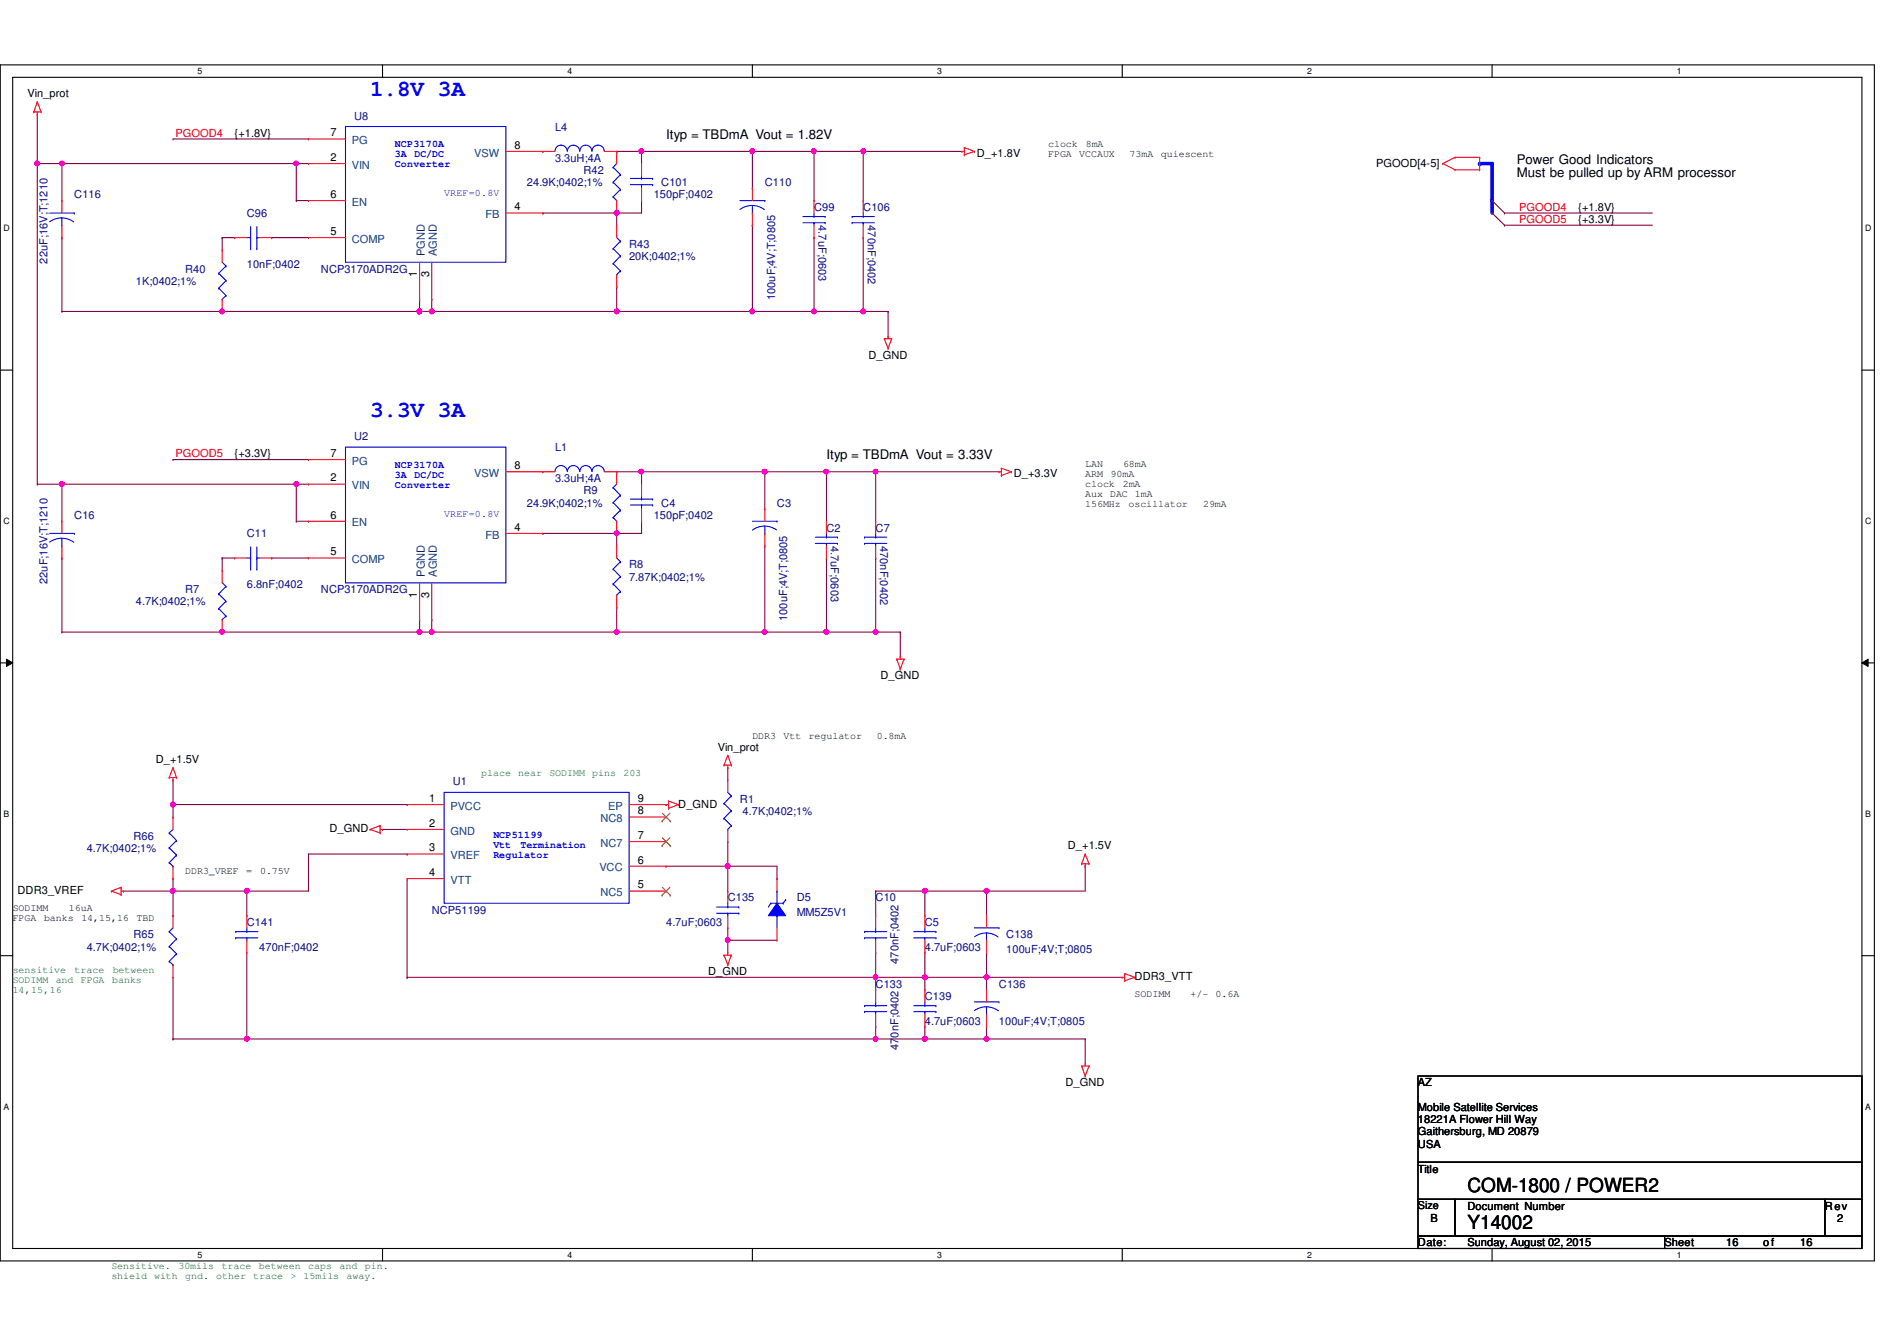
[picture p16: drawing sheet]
<svg xmlns="http://www.w3.org/2000/svg" width="297mm" height="210mm" viewBox="0 0 297 210" stroke-linecap="round" stroke-linejoin="round" font-family="sans-serif">
<defs><g id="words">
<g font-size="3.6" fill="#00f">
<text x="58" y="15">1.8V 3A</text>
<text x="58" y="65.2">3.3V 3A</text>
</g>
<g font-size="3">
<text x="229.8" y="186.6">COM-1800 / POWER2</text>
<text x="229.8" y="192.4">Y14002</text>
</g>
<g font-size="2.1">
<text x="104.3" y="21.7">Ityp = TBDmA Vout = 1.82V</text>
<text x="237.5" y="25.6">Power Good Indicators</text>
<text x="237.5" y="27.8">Must be pulled up by ARM processor</text>
<text x="129.4" y="71.9">Ityp = TBDmA Vout = 3.33V</text>
</g>
<g font-size="1.7">
<text x="4.3" y="15.2">Vin_prot</text>
<text x="36.7" y="21.4">{+1.8V}</text>
<text x="51.8" y="21.3">7</text>
<text x="80.6" y="23.3">8</text>
<text x="51.8" y="25.2">2</text>
<text x="152.9" y="24.5">D_+1.8V</text>
<text x="215.5" y="26.1">PGOOD[4-5]</text>
<text x="51.8" y="31">6</text>
<text x="80.6" y="32.9">4</text>
<text x="247.1" y="33">{+1.8V}</text>
<text x="247.1" y="35">{+3.3V}</text>
<text x="51.8" y="36.8">5</text>
<text x="65.3" y="43.4" transform="rotate(-90 65.3 43.4)">1</text>
<text x="67.2" y="43.4" transform="rotate(-90 67.2 43.4)">3</text>
<text x="136" y="56.2">D_GND</text>
<text x="36.7" y="71.6">{+3.3V}</text>
<text x="51.8" y="71.5">7</text>
<text x="51.8" y="75.4">2</text>
<text x="80.6" y="73.4">8</text>
<text x="158.7" y="74.7">D_+3.3V</text>
<text x="51.8" y="81.2">6</text>
<text x="80.6" y="83.1">4</text>
<text x="51.8" y="87">5</text>
<text x="65.3" y="93.6" transform="rotate(-90 65.3 93.6)">1</text>
<text x="67.2" y="93.6" transform="rotate(-90 67.2 93.6)">3</text>
<text x="137.9" y="106.4">D_GND</text>
<text x="24.4" y="119.5">D_+1.5V</text>
<text x="112.4" y="117.6">Vin_prot</text>
<text x="67.2" y="125.6">1</text>
<text x="99.9" y="125.6">9</text>
<text x="51.6" y="130.3">D_GND</text>
<text x="67.2" y="129.5">2</text>
<text x="99.9" y="131.4">7</text>
<text x="99.9" y="127.5">8</text>
<text x="106.2" y="126.4">D_GND</text>
<text x="67.2" y="133.3">3</text>
<text x="67.2" y="137.2">4</text>
<text x="99.9" y="135.2">6</text>
<text x="167.2" y="133">D_+1.5V</text>
<text x="2.7" y="140">DDR3_VREF</text>
<text x="99.9" y="139.1">5</text>
<text x="110.9" y="152.7">D_GND</text>
<text x="177.7" y="153.5">DDR3_VTT</text>
<text x="166.8" y="170.1">D_GND</text>
<text x="222" y="170.1">AZ</text>
<text x="222" y="173.9">Mobile Satellite Services</text>
<text x="222" y="175.9">18221A Flower Hill Way</text>
<text x="222" y="177.8">Gaithersburg, MD 20879</text>
<text x="222" y="179.7">USA</text>
<text x="222" y="183.6">Title</text>
<text x="222" y="189.3">Size</text>
<text x="224" y="191.3">B</text>
<text x="229.8" y="189.4">Document Number</text>
<text x="285.7" y="189.4">Rev</text>
<text x="287.7" y="191.3">2</text>
<text x="222" y="195.2">Date:</text>
<text x="229.8" y="195.2">Sunday, August 02, 2015</text>
<text x="260.6" y="195.2">Sheet</text>
<text x="270.3" y="195.2">16</text>
<text x="276.1" y="195.2">of</text>
<text x="281.9" y="195.2">16</text>
</g>
<g font-size="1.7" fill="#f00">
<text x="27.5" y="21.4">PGOOD4</text>
<text x="237.9" y="33">PGOOD4</text>
<text x="237.9" y="34.9">PGOOD5</text>
<text x="27.5" y="71.6">PGOOD5</text>
</g>
<g font-size="1.7" fill="#004080">
<text x="55.1" y="22.6">PG</text>
<text x="55.1" y="26.4">VIN</text>
<text x="74.2" y="24.5">VSW</text>
<text x="55.1" y="32.2">EN</text>
<text x="76" y="34.2">FB</text>
<text x="55.1" y="38">COMP</text>
<text x="66.5" y="40.1" transform="rotate(-90 66.5 40.1)">PGND</text>
<text x="68.4" y="40.1" transform="rotate(-90 68.4 40.1)">AGND</text>
<text x="55.1" y="76.6">VIN</text>
<text x="55.1" y="72.8">PG</text>
<text x="74.2" y="74.7">VSW</text>
<text x="55.1" y="82.4">EN</text>
<text x="55.1" y="88.2">COMP</text>
<text x="76" y="84.3">FB</text>
<text x="66.5" y="90.3" transform="rotate(-90 66.5 90.3)">PGND</text>
<text x="68.4" y="90.3" transform="rotate(-90 68.4 90.3)">AGND</text>
<text x="70.5" y="130.7">GND</text>
<text x="70.5" y="126.8">PVCC</text>
<text x="94" y="128.7">NC8</text>
<text x="95.2" y="126.8">EP</text>
<text x="70.5" y="134.5">VREF</text>
<text x="93.8" y="136.4">VCC</text>
<text x="94" y="132.6">NC7</text>
<text x="70.5" y="138.4">VTT</text>
<text x="94" y="140.3">NC5</text>
</g>
<g font-size="1.7" fill="#000080">
<text x="55.5" y="18.8">U8</text>
<text x="86.9" y="20.5">L4</text>
<text x="82.5" y="29.2">24.9K;0402;1%</text>
<text x="86.9" y="25.3">3.3uH;4A</text>
<text x="91.4" y="27.2">R42</text>
<text x="103.5" y="29.2">C101</text>
<text x="119.8" y="29.2">C110</text>
<text x="11.6" y="31.1">C116</text>
<text x="38.6" y="34">C96</text>
<text x="102.4" y="31.1">150pF;0402</text>
<text x="127.5" y="33">C99</text>
<text x="128.2" y="35.3" transform="rotate(90 128.2 35.3)">4.7uF;0603</text>
<text x="135.2" y="33">C106</text>
<text x="135.9" y="35.3" transform="rotate(90 135.9 35.3)">470nF;0402</text>
<text x="7.4" y="41.3" transform="rotate(-90 7.4 41.3)">22uF;16V;T;1210</text>
<text x="38.6" y="41.9">10nF;0402</text>
<text x="98.5" y="38.8">R43</text>
<text x="98.5" y="40.7">20K;0402;1%</text>
<text x="21.3" y="44.6">1K;0402;1%</text>
<text x="29" y="42.7">R40</text>
<text x="50.2" y="42.7">NCP3170ADR2G</text>
<text x="121.4" y="47" transform="rotate(-90 121.4 47)">100uF;4V;T;0805</text>
<text x="55.5" y="68.9">U2</text>
<text x="86.9" y="70.7">L1</text>
<text x="86.9" y="75.5">3.3uH;4A</text>
<text x="91.4" y="77.4">R9</text>
<text x="11.6" y="81.3">C16</text>
<text x="82.5" y="79.3">24.9K;0402;1%</text>
<text x="102.4" y="81.3">150pF;0402</text>
<text x="103.5" y="79.3">C4</text>
<text x="121.7" y="79.3">C3</text>
<text x="129.4" y="83.2">C2</text>
<text x="137.1" y="83.2">C7</text>
<text x="38.6" y="84.2">C11</text>
<text x="98.5" y="89">R8</text>
<text x="130.1" y="85.5" transform="rotate(90 130.1 85.5)">4.7uF;0603</text>
<text x="137.8" y="85.5" transform="rotate(90 137.8 85.5)">470nF;0402</text>
<text x="7.4" y="91.4" transform="rotate(-90 7.4 91.4)">22uF;16V;T;1210</text>
<text x="21.3" y="94.8">4.7K;0402;1%</text>
<text x="29" y="92.9">R7</text>
<text x="38.6" y="92.1">6.8nF;0402</text>
<text x="50.2" y="92.9">NCP3170ADR2G</text>
<text x="98.5" y="90.9">7.87K;0402;1%</text>
<text x="123.3" y="97.2" transform="rotate(-90 123.3 97.2)">100uF;4V;T;0805</text>
<text x="70.9" y="123">U1</text>
<text x="115.9" y="125.7">R1</text>
<text x="20.9" y="131.5">R66</text>
<text x="116.3" y="127.6">4.7K;0402;1%</text>
<text x="13.6" y="133.4">4.7K;0402;1%</text>
<text x="67.6" y="143">NCP51199</text>
<text x="114" y="141.1">C135</text>
<text x="124.8" y="141.1">D5</text>
<text x="124.8" y="143.4">MM5Z5V1</text>
<text x="137.1" y="141.1">C10</text>
<text x="13.6" y="148.8">4.7K;0402;1%</text>
<text x="20.9" y="146.9">R65</text>
<text x="38.6" y="145">C141</text>
<text x="40.6" y="148.8">470nF;0402</text>
<text x="104.3" y="145">4.7uF;0603</text>
<text x="144.8" y="145">C5</text>
<text x="144.8" y="148.8">4.7uF;0603</text>
<text x="157.6" y="146.9">C138</text>
<text x="157.6" y="149.2">100uF;4V;T;0805</text>
<text x="137.1" y="154.6">C133</text>
<text x="140.7" y="150.9" transform="rotate(-90 140.7 150.9)">470nF;0402</text>
<text x="156.4" y="154.6">C136</text>
<text x="144.8" y="156.5">C139</text>
<text x="144.8" y="160.4">4.7uF;0603</text>
<text x="156.4" y="160.4">100uF;4V;T;0805</text>
<text x="140.7" y="164.4" transform="rotate(-90 140.7 164.4)">470nF;0402</text>
</g>
<g font-size="1.6" fill="#00f">
<text x="61.8" y="23">NCP3170A</text>
<text x="61.8" y="24.6">3A</text>
<text x="61.8" y="26.2">Converter</text>
<text x="64.9" y="24.6">DC/DC</text>
<text x="69.6" y="30.7">VREF=0.8V</text>
<text x="61.8" y="73.2">NCP3170A</text>
<text x="61.8" y="74.8">3A</text>
<text x="61.8" y="76.4">Converter</text>
<text x="64.9" y="74.8">DC/DC</text>
<text x="69.6" y="80.9">VREF=0.8V</text>
<text x="77.3" y="131.1">NCP51199</text>
<text x="77.3" y="132.7">Vtt</text>
<text x="77.3" y="134.3">Regulator</text>
<text x="81.5" y="132.7">Termination</text>
</g>
<g font-size="1.6">
<text x="164.1" y="23">clock</text>
<text x="170" y="23">8mA</text>
<text x="164.1" y="24.6">FPGA</text>
<text x="169" y="24.6">VCCAUX</text>
<text x="176.9" y="24.6">73mA</text>
<text x="181.8" y="24.6">quiescent</text>
<text x="169.9" y="73.2">LAN</text>
<text x="169.9" y="74.8">ARM</text>
<text x="169.9" y="76.3">clock</text>
<text x="169.9" y="77.9">Aux DAC 1mA</text>
<text x="173.9" y="74.8">90mA</text>
<text x="175.8" y="76.3">2mA</text>
<text x="175.8" y="73.2">68mA</text>
<text x="169.9" y="79.5">156MHz</text>
<text x="176.7" y="79.5">oscillator</text>
<text x="188.4" y="79.5">29mA</text>
<text x="117.8" y="115.7">DDR3</text>
<text x="122.7" y="115.7">Vtt</text>
<text x="126.6" y="115.7">regulator</text>
<text x="137.3" y="115.7">0.8mA</text>
<text x="29" y="136.9">DDR3_VREF</text>
<text x="38.6" y="136.9">=</text>
<text x="40.7" y="136.9">0.75V</text>
<text x="2" y="142.7">SODIMM</text>
<text x="10.8" y="142.7">16uA</text>
<text x="2" y="144.2">FPGA</text>
<text x="6.9" y="144.2">banks</text>
<text x="12.7" y="144.2">14,15,16</text>
<text x="21.4" y="144.2">TBD</text>
<text x="177.7" y="156.2">SODIMM</text>
<text x="186.4" y="156.2">+/- 0.6A</text>
</g>
<g font-size="1.6" fill="#008000">
<text x="75.4" y="121.5">place</text>
<text x="81.1" y="121.5">near</text>
<text x="86" y="121.5">SODIMM</text>
<text x="92.7" y="121.5">pins</text>
<text x="97.6" y="121.5">203</text>
<text x="2" y="152.3">sensitive</text>
<text x="2" y="153.9">SODIMM</text>
<text x="2" y="155.4">14,15,16</text>
<text x="8.7" y="153.9">and</text>
<text x="11.7" y="152.3">trace</text>
<text x="12.7" y="153.9">FPGA</text>
<text x="17.6" y="153.9">banks</text>
<text x="17.6" y="152.3">between</text>
<text x="17.4" y="198.7">Sensitive.</text>
<text x="17.4" y="200.2">shield with</text>
<text x="27.9" y="198.7">30mils</text>
<text x="29" y="200.2">gnd.</text>
<text x="33.9" y="200.2">other</text>
<text x="34.7" y="198.7">trace</text>
<text x="39.7" y="200.2">trace</text>
<text x="40.6" y="198.7">between</text>
<text x="45.5" y="200.2">&gt;</text>
<text x="47.5" y="200.2">15mils</text>
<text x="48.3" y="198.7">caps</text>
<text x="53.2" y="198.7">and</text>
<text x="54.3" y="200.2">away.</text>
<text x="57.1" y="198.7">pin.</text>
</g>
<g font-size="1.4">
<text x="30.9" y="11.6">5</text>
<text x="88.9" y="11.6">4</text>
<text x="146.8" y="11.6">3</text>
<text x="204.7" y="11.6">2</text>
<text x="262.6" y="11.6">1</text>
<text x=".5" y="36.2">D</text>
<text x="292.1" y="36.2">D</text>
<text x=".5" y="82.1">C</text>
<text x="292.1" y="82.1">C</text>
<text x=".5" y="127.9">B</text>
<text x="292.1" y="127.9">B</text>
<text x=".5" y="173.8">A</text>
<text x="292.1" y="173.8">A</text>
<text x="30.9" y="196.9">5</text>
<text x="88.9" y="196.9">4</text>
<text x="146.8" y="196.9">3</text>
<text x="204.7" y="196.9">2</text>
<text x="262.6" y="196.9">1</text>
</g>
</g></defs>
<path d="M0 10.2h293.5v187.2h-293.5zM2 12.1h289.5v183.4h-289.5z" fill="none" stroke="#000" stroke-width=".17"/>
<g fill="#fff">
<path d="M30.9 10.4h.8v1.5h-.8z"/>
<path d="M30.9 195.7h.8v1.5h-.8z"/>
</g>
<path d="M59.9 10.2v1.9M59.9 195.5v1.9" fill="none" stroke="#000" stroke-width=".17"/>
<g fill="#fff">
<path d="M88.9 10.4h.7v1.5h-.7z"/>
<path d="M88.9 195.7h.7v1.5h-.7z"/>
</g>
<path d="M117.8 10.2v1.9M117.8 195.5v1.9" fill="none" stroke="#000" stroke-width=".17"/>
<g fill="#fff">
<path d="M146.8 10.4h.7v1.5h-.7z"/>
<path d="M146.8 195.7h.7v1.5h-.7z"/>
</g>
<path d="M175.7 10.2v1.9M175.7 195.5v1.9" fill="none" stroke="#000" stroke-width=".17"/>
<g fill="#fff">
<path d="M204.7 10.4h.7v1.5h-.7z"/>
<path d="M204.7 195.7h.7v1.5h-.7z"/>
</g>
<path d="M233.6 10.2v1.9M233.6 195.5v1.9" fill="none" stroke="#000" stroke-width=".17"/>
<g fill="#fff">
<path d="M262.6 10.4h.8v1.5h-.8z"/>
<path d="M262.6 195.7h.8v1.5h-.8z"/>
<path d="M.5 35h1v1.5h-1z"/>
<path d="M292.1 35h.9v1.5h-.9z"/>
<path d="M.5 80.9h1v1.5h-1z"/>
<path d="M292.1 80.9h.9v1.5h-.9z"/>
</g>
<path d="M0 58h2M291.5 58h2" fill="none" stroke="#000" stroke-width=".17"/>
<g fill="#fff">
<path d="M.5 126.7h.9v1.5h-.9z"/>
<path d="M292.1 126.7h.8v1.5h-.8z"/>
</g>
<path d="M0 103.8h2M291.5 103.8h2" fill="none" stroke="#000" stroke-width=".17"/>
<path d="M1 103.2l1 .6-1 .6zM291.5 103.8l1-.6v1.2z" fill="#000"/>
<path d="M1 103.2l1 .6-1 .6zM291.5 103.8l1-.6v1.2z" fill="none" stroke="#000" stroke-width=".16"/>
<g fill="#fff">
<path d="M.5 172.6h.9v1.5h-.9z"/>
<path d="M292.1 172.6h.8v1.5h-.8z"/>
</g>
<path d="M0 149.6h2M291.5 149.6h2" fill="none" stroke="#000" stroke-width=".17"/>
<path d="M135.2 23.7h.1M135.2 23.7h15.4" fill="none" stroke="#800040" stroke-width=".17"/>
<circle cx="135.2" cy="23.7" r=".38" fill="#f0f"/>
<circle cx="135.2" cy="23.7" r=".38" fill="none" stroke="#f0f" stroke-width=".17"/>
<path d="M117.8 23.7h.1M117.8 35.3h.1M117.8 23.7v5.8M117.8 35.3v13.5M127.5 23.7h.1M127.5 23.7v7.7M135.2 37.2h.1M135.2 23.7h.1M135.2 23.7v7.7M135.2 37.2v11.6" fill="none" stroke="#800040" stroke-width=".17"/>
<circle cx="117.8" cy="48.8" r=".38" fill="#f0f"/>
<circle cx="117.8" cy="48.8" r=".38" fill="none" stroke="#f0f" stroke-width=".17"/>
<path d="M127.5 37.2h.1M127.5 37.2v11.6h-9.7M117.8 48.8h.1" fill="none" stroke="#800040" stroke-width=".17"/>
<circle cx="127.4" cy="48.8" r=".38" fill="#f0f"/>
<circle cx="127.4" cy="48.8" r=".38" fill="none" stroke="#f0f" stroke-width=".17"/>
<path d="M127.5 48.8h7.7M135.2 48.8h.1" fill="none" stroke="#800040" stroke-width=".17"/>
<circle cx="135.2" cy="48.8" r=".38" fill="#f0f"/>
<circle cx="135.2" cy="48.8" r=".38" fill="none" stroke="#f0f" stroke-width=".17"/>
<path d="M117.8 23.7h.1M117.8 23.7h17.4M127.5 23.7h.1" fill="none" stroke="#800040" stroke-width=".17"/>
<circle cx="127.4" cy="23.7" r=".38" fill="#f0f"/>
<circle cx="127.4" cy="23.7" r=".38" fill="none" stroke="#f0f" stroke-width=".17"/>
<path d="M65.7 46.9h.1M65.7 46.9v1.9M67.6 48.8h.1M67.6 48.8h29" fill="none" stroke="#800040" stroke-width=".17"/>
<circle cx="67.6" cy="48.8" r=".38" fill="#f0f"/>
<circle cx="67.6" cy="48.8" r=".38" fill="none" stroke="#f0f" stroke-width=".17"/>
<path d="M67.6 46.9h.1M67.6 46.9v1.9M96.6 48.8h.1M96.6 48.8h21.2" fill="none" stroke="#800040" stroke-width=".17"/>
<circle cx="96.6" cy="48.8" r=".38" fill="#f0f"/>
<circle cx="96.6" cy="48.8" r=".38" fill="none" stroke="#f0f" stroke-width=".17"/>
<path d="M9.7 25.6h.1M9.7 25.6v5.8M27.1 21.8h.1M27.1 21.8h21.2M42.5 37.2h.1M42.5 37.2h5.8M96.6 44.9h.1M96.6 44.9v3.9" fill="none" stroke="#800040" stroke-width=".17"/>
<circle cx="9.7" cy="25.6" r=".37" fill="#f0f"/>
<circle cx="9.7" cy="25.6" r=".37" fill="none" stroke="#f0f" stroke-width=".17"/>
<path d="M5.8 25.6h.1M5.8 25.6h3.9M85 33.4h.1M85 33.4h11.6" fill="none" stroke="#800040" stroke-width=".17"/>
<circle cx="96.6" cy="33.3" r=".38" fill="#f0f"/>
<circle cx="96.6" cy="33.3" r=".38" fill="none" stroke="#f0f" stroke-width=".17"/>
<path d="M46.4 25.6h.1M46.4 25.6h1.9" fill="none" stroke="#800040" stroke-width=".17"/>
<circle cx="46.4" cy="25.6" r=".37" fill="#f0f"/>
<circle cx="46.4" cy="25.6" r=".37" fill="none" stroke="#f0f" stroke-width=".17"/>
<path d="M34.8 37.2h.1M34.8 37.2v1.9M96.6 33.4h.1M96.6 33.4v1.9M65.7 48.8h.1M65.7 48.8h1.9" fill="none" stroke="#800040" stroke-width=".17"/>
<circle cx="65.7" cy="48.8" r=".38" fill="#f0f"/>
<circle cx="65.7" cy="48.8" r=".38" fill="none" stroke="#f0f" stroke-width=".17"/>
<g fill="none" stroke="#800040" stroke-width=".17">
<path d="M9.7 25.6h.1M9.7 25.6h36.7M34.8 37.2h.1M34.8 37.2h1.9M46.4 31.4h.1M46.4 25.6h.1M46.4 31.4h1.9M46.4 25.6v5.8M96.6 23.7h.1M96.6 33.4h.1M96.6 23.7h3.9M100.5 23.7h.1"/>
<path d="M100.5 31.4h.1M100.5 23.7v1.9M100.5 31.4v2h-3.9M34.8 48.8h.1M34.8 48.8h30.9"/>
</g>
<circle cx="65.7" cy="48.8" r=".38" fill="#f0f"/>
<circle cx="65.7" cy="48.8" r=".38" fill="none" stroke="#f0f" stroke-width=".17"/>
<path d="M9.7 48.8h.1M9.7 48.8h25.1" fill="none" stroke="#800040" stroke-width=".17"/>
<circle cx="34.8" cy="48.8" r=".38" fill="#f0f"/>
<circle cx="34.8" cy="48.8" r=".38" fill="none" stroke="#f0f" stroke-width=".17"/>
<path d="M9.7 37.2h.1M9.7 37.2v11.6M100.5 23.7h17.3M117.8 23.7h.1" fill="none" stroke="#800040" stroke-width=".17"/>
<circle cx="100.4" cy="23.7" r=".38" fill="#f0f"/>
<circle cx="100.4" cy="23.7" r=".38" fill="none" stroke="#f0f" stroke-width=".17"/>
<circle cx="117.8" cy="23.7" r=".38" fill="#f0f"/>
<circle cx="117.8" cy="23.7" r=".38" fill="none" stroke="#f0f" stroke-width=".17"/>
<path d="M5.8 17.9h.1M5.8 17.9v7.7M135.2 48.8h.1M135.2 48.8h3.9M139.1 48.8h.1M139.1 48.8v3.9M65.7 97h.1M65.7 97v2M67.6 99h.1M67.6 99h29" fill="none" stroke="#800040" stroke-width=".17"/>
<circle cx="67.6" cy="98.9" r=".37" fill="#f0f"/>
<circle cx="67.6" cy="98.9" r=".37" fill="none" stroke="#f0f" stroke-width=".17"/>
<path d="M67.6 97h.1M67.6 97v2M96.6 99h.1M96.6 99h23.2" fill="none" stroke="#800040" stroke-width=".17"/>
<circle cx="96.6" cy="98.9" r=".37" fill="#f0f"/>
<circle cx="96.6" cy="98.9" r=".37" fill="none" stroke="#f0f" stroke-width=".17"/>
<path d="M9.7 75.8h.1M9.7 75.8v5.8M27.1 72h.1M27.1 72h21.2M42.5 87.4h.1M42.5 87.4h5.8M85 83.5h.1M85 83.5h11.6M96.6 95.1h.1M96.6 95.1v3.9" fill="none" stroke="#800040" stroke-width=".17"/>
<circle cx="96.6" cy="83.5" r=".37" fill="#f0f"/>
<circle cx="96.6" cy="83.5" r=".37" fill="none" stroke="#f0f" stroke-width=".17"/>
<path d="M46.4 75.8h.1M46.4 75.8h1.9" fill="none" stroke="#800040" stroke-width=".17"/>
<circle cx="46.4" cy="75.8" r=".37" fill="#f0f"/>
<circle cx="46.4" cy="75.8" r=".37" fill="none" stroke="#f0f" stroke-width=".17"/>
<path d="M34.8 87.4h.1M34.8 87.4v1.9M65.7 99h.1M65.7 99h1.9M96.6 83.5h.1M96.6 83.5v2" fill="none" stroke="#800040" stroke-width=".17"/>
<circle cx="65.7" cy="98.9" r=".37" fill="#f0f"/>
<circle cx="65.7" cy="98.9" r=".37" fill="none" stroke="#f0f" stroke-width=".17"/>
<path d="M9.7 75.8h.1M9.7 75.8h36.7M46.4 75.8h.1M46.4 75.8v5.8M34.8 87.4h.1M34.8 87.4h1.9M46.4 81.6h.1M46.4 81.6h1.9" fill="none" stroke="#800040" stroke-width=".17"/>
<circle cx="9.7" cy="75.8" r=".37" fill="#f0f"/>
<circle cx="9.7" cy="75.8" r=".37" fill="none" stroke="#f0f" stroke-width=".17"/>
<path d="M96.6 73.9h.1M96.6 73.9h3.9M100.5 73.9h.1M100.5 73.9v1.9M34.8 99h.1M34.8 99h30.9M96.6 83.5h.1M100.5 81.6h.1M100.5 81.6v1.9h-3.9" fill="none" stroke="#800040" stroke-width=".17"/>
<circle cx="65.7" cy="98.9" r=".37" fill="#f0f"/>
<circle cx="65.7" cy="98.9" r=".37" fill="none" stroke="#f0f" stroke-width=".17"/>
<path d="M9.7 99h.1M9.7 99h25.1" fill="none" stroke="#800040" stroke-width=".17"/>
<circle cx="34.8" cy="98.9" r=".37" fill="#f0f"/>
<circle cx="34.8" cy="98.9" r=".37" fill="none" stroke="#f0f" stroke-width=".17"/>
<path d="M100.5 73.9h19.3M119.8 73.9h.1M9.7 87.4h.1M9.7 87.4v11.6" fill="none" stroke="#800040" stroke-width=".17"/>
<circle cx="100.4" cy="73.8" r=".37" fill="#f0f"/>
<circle cx="100.4" cy="73.8" r=".37" fill="none" stroke="#f0f" stroke-width=".17"/>
<path d="M5.8 25.6v50.2M5.8 75.8h.1" fill="none" stroke="#800040" stroke-width=".17"/>
<circle cx="5.8" cy="25.6" r=".37" fill="#f0f"/>
<circle cx="5.8" cy="25.6" r=".37" fill="none" stroke="#f0f" stroke-width=".17"/>
<path d="M5.8 75.8h3.9M9.7 75.8h.1M129.4 73.9h.1M129.4 73.9v7.7M137.1 73.9h.1M137.1 73.9v7.7M137.1 87.4h.1M137.1 87.4v11.6" fill="none" stroke="#800040" stroke-width=".17"/>
<circle cx="129.4" cy="73.8" r=".37" fill="#f0f"/>
<circle cx="129.4" cy="73.8" r=".37" fill="none" stroke="#f0f" stroke-width=".17"/>
<path d="M119.8 73.9h.1M119.8 73.9v5.8" fill="none" stroke="#800040" stroke-width=".17"/>
<circle cx="119.7" cy="73.8" r=".37" fill="#f0f"/>
<circle cx="119.7" cy="73.8" r=".37" fill="none" stroke="#f0f" stroke-width=".17"/>
<path d="M119.8 85.5h.1M119.8 99h.1M119.8 85.5v13.5M119.8 99h9.6" fill="none" stroke="#800040" stroke-width=".17"/>
<circle cx="129.4" cy="98.9" r=".37" fill="#f0f"/>
<circle cx="129.4" cy="98.9" r=".37" fill="none" stroke="#f0f" stroke-width=".17"/>
<circle cx="119.7" cy="98.9" r=".37" fill="#f0f"/>
<circle cx="119.7" cy="98.9" r=".37" fill="none" stroke="#f0f" stroke-width=".17"/>
<path d="M119.8 73.9h.1M119.8 73.9h36.6M129.4 73.9h.1M137.1 73.9h.1M129.4 87.4h.1M129.4 99h.1M129.4 87.4v11.6M129.4 99h7.7" fill="none" stroke="#800040" stroke-width=".17"/>
<circle cx="137.1" cy="73.8" r=".37" fill="#f0f"/>
<circle cx="137.1" cy="73.8" r=".37" fill="none" stroke="#f0f" stroke-width=".17"/>
<path d="M137.1 99h.1M137.1 99h3.9M141 99h.1M141 99v3.8" fill="none" stroke="#800040" stroke-width=".17"/>
<circle cx="137.1" cy="98.9" r=".37" fill="#f0f"/>
<circle cx="137.1" cy="98.9" r=".37" fill="none" stroke="#f0f" stroke-width=".17"/>
<path d="M233.6 25.6v5.8" fill="none" stroke="#00f" stroke-width=".55"/>
<circle cx="233.6" cy="25.6" r=".28" fill="#00f"/>
<path d="M233.6 31.4v2" fill="none" stroke="#00f" stroke-width=".55"/>
<circle cx="233.6" cy="31.4" r=".28" fill="#00f"/>
<path d="M231.7 25.6h1.9" fill="none" stroke="#00f" stroke-width=".55"/>
<circle cx="231.7" cy="25.6" r=".28" fill="#00f"/>
<path d="M235.6 33.4h.1M235.6 35.3h.1M235.6 33.4h23.1M235.6 35.3h23.1M27.1 126h.1M27.1 139.5h.1M27.1 126v1.9M27.1 139.5h11.5" fill="none" stroke="#800040" stroke-width=".17"/>
<circle cx="38.6" cy="139.5" r=".38" fill="#f0f"/>
<circle cx="38.6" cy="139.5" r=".38" fill="none" stroke="#f0f" stroke-width=".17"/>
<circle cx="27.1" cy="139.5" r=".38" fill="#f0f"/>
<circle cx="27.1" cy="139.5" r=".38" fill="none" stroke="#f0f" stroke-width=".17"/>
<path d="M38.6 139.5h.1M48.3 133.7h.1M48.3 133.7v5.8h-9.7M48.3 133.7h15.5M59.9 129.9h.1M59.9 129.9h3.9M63.8 133.7h.1M63.8 137.6v15.4M38.6 149.2v13.5M63.8 153h.1M38.6 162.7h.1" fill="none" stroke="#800040" stroke-width=".17"/>
<circle cx="38.7" cy="162.7" r=".37" fill="#f0f"/>
<circle cx="38.7" cy="162.7" r=".37" fill="none" stroke="#f0f" stroke-width=".17"/>
<path d="M27.1 137.6h.1M27.1 137.6v5.8M27.1 126h36.7M38.6 139.5v3.9M63.8 126h.1M27.1 143.4h.1M38.6 143.4h.1M27.1 162.7h.1M27.1 162.7h11.5" fill="none" stroke="#800040" stroke-width=".17"/>
<circle cx="27.1" cy="126" r=".38" fill="#f0f"/>
<circle cx="27.1" cy="126" r=".38" fill="none" stroke="#f0f" stroke-width=".17"/>
<path d="M27.1 122.1h.1M27.1 122.1v3.9M27.1 153v9.7M27.1 162.7h.1M137.1 162.7h.1M137.1 162.7h7.7" fill="none" stroke="#800040" stroke-width=".17"/>
<circle cx="144.8" cy="162.7" r=".37" fill="#f0f"/>
<circle cx="144.8" cy="162.7" r=".37" fill="none" stroke="#f0f" stroke-width=".17"/>
<circle cx="137.1" cy="162.7" r=".37" fill="#f0f"/>
<circle cx="137.1" cy="162.7" r=".37" fill="none" stroke="#f0f" stroke-width=".17"/>
<path d="M104.3 135.6h.1M104.3 135.6h9.7M63.8 153h.1M63.8 153h73.3M154.5 153h.1M154.5 153v1.9M154.5 160.7h.1M154.5 160.7v2" fill="none" stroke="#800040" stroke-width=".17"/>
<circle cx="113.9" cy="135.6" r=".38" fill="#f0f"/>
<circle cx="113.9" cy="135.6" r=".38" fill="none" stroke="#f0f" stroke-width=".17"/>
<path d="M19.3 139.5h.1M19.3 139.5h7.8M154.5 153h.1M154.5 153h21.2" fill="none" stroke="#800040" stroke-width=".17"/>
<circle cx="154.5" cy="153" r=".37" fill="#f0f"/>
<circle cx="154.5" cy="153" r=".37" fill="none" stroke="#f0f" stroke-width=".17"/>
<path d="M154.5 162.7h.1M154.5 162.7h15.4M169.9 162.7h.1M169.9 162.7v3.8" fill="none" stroke="#800040" stroke-width=".17"/>
<circle cx="154.5" cy="162.7" r=".37" fill="#f0f"/>
<circle cx="154.5" cy="162.7" r=".37" fill="none" stroke="#f0f" stroke-width=".17"/>
<path d="M154.5 139.5h.1M169.9 135.6h.1M169.9 135.6v3.9h-15.4" fill="none" stroke="#800040" stroke-width=".17"/>
<circle cx="154.5" cy="139.5" r=".38" fill="#f0f"/>
<circle cx="154.5" cy="139.5" r=".38" fill="none" stroke="#f0f" stroke-width=".17"/>
<path d="M144.8 139.5h.1M144.8 139.5v3.9" fill="none" stroke="#800040" stroke-width=".17"/>
<circle cx="144.8" cy="139.5" r=".38" fill="#f0f"/>
<circle cx="144.8" cy="139.5" r=".38" fill="none" stroke="#f0f" stroke-width=".17"/>
<path d="M137.1 139.5h.1M137.1 139.5h7.7M144.8 149.2h.1M144.8 153h.1M144.8 149.2v3.8M144.8 153h9.7" fill="none" stroke="#800040" stroke-width=".17"/>
<circle cx="144.8" cy="153" r=".37" fill="#f0f"/>
<circle cx="144.8" cy="153" r=".37" fill="none" stroke="#f0f" stroke-width=".17"/>
<path d="M137.1 139.5h.1M137.1 139.5v3.9M137.1 149.2h.1M137.1 153h.1M137.1 149.2v3.8M137.1 153h7.7M144.8 153h.1M144.8 153v1.9M144.8 160.7h.1M144.8 160.7v2" fill="none" stroke="#800040" stroke-width=".17"/>
<circle cx="137.1" cy="153" r=".37" fill="#f0f"/>
<circle cx="137.1" cy="153" r=".37" fill="none" stroke="#f0f" stroke-width=".17"/>
<path d="M114 120.2h.1M114 135.6h.1M114 120.2v1.9M114 135.6v3.9M114 135.6h7.7M137.1 153h.1M137.1 153v1.9M38.6 162.7h.1M137.1 160.7h.1M137.1 160.7v2h-98.5" fill="none" stroke="#800040" stroke-width=".17"/>
<circle cx="113.9" cy="135.6" r=".38" fill="#f0f"/>
<circle cx="113.9" cy="135.6" r=".38" fill="none" stroke="#f0f" stroke-width=".17"/>
<path d="M114 131.8h.1M114 131.8v3.8M114 147.2h.1M114 147.2v2" fill="none" stroke="#800040" stroke-width=".17"/>
<circle cx="113.9" cy="147.2" r=".37" fill="#f0f"/>
<circle cx="113.9" cy="147.2" r=".37" fill="none" stroke="#f0f" stroke-width=".17"/>
<path d="M144.8 162.7h.1M144.8 162.7h9.7" fill="none" stroke="#800040" stroke-width=".17"/>
<circle cx="144.8" cy="162.7" r=".37" fill="#f0f"/>
<circle cx="144.8" cy="162.7" r=".37" fill="none" stroke="#f0f" stroke-width=".17"/>
<g fill="none" stroke="#800040" stroke-width=".17">
<path d="M233.6 33.4h.1M233.6 31.4h.1M233.6 33.4l2 1.9M233.6 31.4l2 2M121.7 137.6h.1M121.7 135.6v2M144.8 139.5h.1M144.8 139.5h9.7M154.5 139.5h.1M154.5 139.5v3.9M114 147.2h.1M114 145.3h.1"/>
<path d="M114 147.2h7.7M114 145.3v1.9M154.5 153h.1M154.5 149.2v3.8"/>
</g>
<g fill="none" stroke="#f00" stroke-width=".17">
<path d="M5.3 17.5h.1M5.3 17.5h1.1M5.8 17.9h.1M5.8 16h.1M5.8 17.5v.4M5.8 16l.6 1.5M5.8 16l-.5 1.5M6.4 17.5h.1M34.8 39.1h.1M34.8 39.1v2M36.7 37.2h.1M36.7 37.2h1.9"/>
<path d="M40.6 37.2h1.9M42.5 37.2h.1M48.3 25.6h.1M48.3 31.4h.1M48.3 37.2h.1M48.3 21.8h.1M48.3 37.2h5.8M48.3 25.6h5.8M48.3 31.4h5.8M48.3 21.8h5.8M79.2 23.7h7.7M79.2 33.4h5.8"/>
<path d="M85 23.7h.1M85 33.4h.1M94.7 23.7h1.9M96.6 23.7h.1M96.6 33.4h.1M96.6 35.3h.1M96.6 23.7v1.9M96.6 31.4v2M96.6 35.3v1.9M100.5 25.6h.1M100.5 31.4h.1M100.5 25.6v2"/>
<path d="M100.5 29.5v1.9M117.8 29.5h.1M117.8 35.3h.1M117.8 29.5v1.9M117.8 33.4v1.9M127.5 37.2h.1M127.5 31.4h.1M127.5 31.4v2M127.5 35.3v1.9M150.6 23.7h.1M150.6 23.7h.4M151 23.1h.1"/>
<path d="M151 24.3h.1M151 23.1v1.2M151 23.1l1.6 .6M152.6 23.7h.1M152.6 23.7l-1.6 .6M225.9 25.6h.1M225.9 25.6l1.9 1M227.8 26.6h.1M227.8 24.6h.1M227.8 26.6h3.9M227.8 24.6l-1.9 1M227.8 24.6h3.9"/>
<path d="M231.7 24.6h.1M231.7 26.6h.1M231.7 24.6v2M34.8 48.8h.1M34.8 46.9v1.9M65.7 46.9h.1M65.7 41.1v5.8M67.6 46.9h.1M67.6 41.1v5.8M96.6 44.9h.1M96.6 43v1.9M138.5 53h.1"/>
<path d="M138.5 53h1.1M138.5 53l.6 1.6M139.1 52.7h.1M139.1 54.6h.1M139.1 52.7v.3M139.6 53h.1M139.6 53l-.5 1.6M48.3 75.8h.1M48.3 72h.1M48.3 75.8h5.8M48.3 72h5.8M79.2 73.9h7.7"/>
<path d="M85 73.9h.1M94.7 73.9h1.9M96.6 73.9h.1M96.6 73.9v1.9M100.5 75.8h.1M100.5 75.8v1.9M100.5 79.7v1.9M119.8 79.7h.1M119.8 79.7v1.9M156.4 73.9h.1M156.4 73.9h.4M156.8 73.3h.1"/>
<path d="M156.8 74.5h.1M156.8 73.3v1.2M156.8 73.3l1.6 .6M158.4 73.9h.1M158.4 73.9l-1.6 .6M34.8 89.3h.1M34.8 99h.1M34.8 89.3v2M34.8 97v2M36.7 87.4h.1M36.7 87.4h1.9M40.6 87.4h1.9"/>
<path d="M42.5 87.4h.1M48.3 81.6h.1M48.3 87.4h.1M48.3 87.4h5.8M48.3 81.6h5.8M65.7 97h.1M65.7 91.3v5.7M67.6 97h.1M67.6 91.3v5.7M79.2 83.5h5.8M85 83.5h.1M96.6 83.5h.1"/>
<path d="M96.6 85.5h.1M96.6 95.1h.1M96.6 81.6v1.9M96.6 85.5v1.9M96.6 93.2v1.9M100.5 81.6h.1M119.8 85.5h.1M119.8 83.5v2M129.4 87.4h.1M129.4 81.6h.1M129.4 81.6v1.9M129.4 85.5v1.9"/>
<path d="M113.4 119.8h.1M113.4 119.8h1.1M114 118.3h.1M114 119.8v.4M114 118.3l.5 1.5M114 118.3l-.6 1.5M114.5 119.8h.1M140.4 103.2h.1M140.4 103.2h1.2M140.4 103.2l.6 1.6M141 102.8h.1M141 104.8h.1"/>
<path d="M141 102.8v.4M141.6 103.2h.1M141.6 103.2l-.6 1.6M17.4 139.5h.1M17.4 139.5l1.6 .6M19 138.9h.1M19 138.9v1.2M19 139.5h.3M19 138.9l-1.6 .6M19.3 139.5h.1M26.5 121.8h.1M26.5 121.8h1.1"/>
<path d="M27.1 122.1h.1M27.1 120.2h.1M27.1 127.9h.1M27.1 137.6h.1M27.1 121.8v.3M27.1 127.9v2M27.1 135.6v2M27.1 120.2l-.6 1.6M27.1 120.2l.5 1.6M27.6 121.8h.1M58 129.9h.1M58 129.9l1.5 .5"/>
<path d="M59.5 129.3h.1M59.5 130.4h.1M59.5 129.3v1.1M59.5 129.9h.4M59.5 129.3l-1.5 .6M59.9 129.9h.1M63.8 129.9h.1M63.8 133.7h.1M63.8 137.6h.1M63.8 126h.1M63.8 129.9h5.8M63.8 126h5.8"/>
<path d="M63.8 133.7h5.8M63.8 137.6h5.8M98.5 139.5h5.8M98.5 126h6.2M98.5 131.8h5.8M98.5 127.9h5.8M98.5 135.6h5.8M104.3 126h.1M104.3 131.8h.1M104.3 139.5h.1M104.3 127.9h.1M104.3 135.6h.1"/>
<path d="M104.7 126.6h.1M104.7 125.4h.1M104.7 125.4v1.2M104.7 125.4l1.5 .6M106.2 126h.1M106.2 126l-1.5 .6M114 120.2h.1M114 122.1h.1M114 131.8h.1M114 122.1v2M114 129.9v1.9M169.4 135.3h.1"/>
<path d="M169.4 135.3h1.1M169.9 135.6h.1M169.9 133.7h.1M169.9 135.3v.3M169.9 133.7l-.5 1.6M169.9 133.7l.6 1.6M170.5 135.3h.1M19 140.1h.1M27.1 143.4h.1M27.1 153h.1M27.1 143.4v1.9M27.1 151.1v1.9"/>
<path d="M38.6 149.2h.1M38.6 143.4h.1M38.6 143.4v1.9M38.6 147.2v2M113.4 149.6h.1M113.4 149.6h1.1M113.4 149.6l.6 1.5M114 149.2h.1M114 151.1h.1M114 149.2v.4M114.5 149.6h.1M114.5 149.6l-.5 1.5"/>
<path d="M137.1 149.2h.1M137.1 143.4h.1M137.1 143.4v1.9M137.1 147.2v2M144.8 149.2h.1M144.8 143.4h.1M144.8 154.9h.1M144.8 143.4v1.9M144.8 147.2v2M144.8 154.9v2M144.8 158.8v1.9M154.5 143.4h.1"/>
<path d="M154.5 149.2h.1M154.5 154.9h.1M154.5 143.4v1.9M154.5 147.2v2M154.5 154.9v2M154.5 158.8v1.9M175.7 153h.1M175.7 153h.4M176.1 152.4h.1M176.1 153.6h.1M176.1 152.4v1.2M176.1 152.4l1.6 .6"/>
<path d="M177.7 153h.1M177.7 153l-1.6 .6M144.8 160.7h.1M154.5 160.7h.1M169.4 166.9h.1M169.4 166.9h1.1M169.4 166.9l.5 1.6M169.9 166.5h.1M169.9 168.5h.1M169.9 166.5v.4M170.5 166.9h.1M170.5 166.9l-.6 1.6"/>
</g>
<path d="M222 168.5h69.5v13.5h-69.5zM222 182h69.5v5.8h-69.5zM222 187.8h5.8v5.7h-5.8zM222 193.5h38.6v2h-38.6zM227.8 187.8h57.9v5.7h-57.9zM260.6 193.5h30.9v2h-30.9zM285.7 187.8h5.8v5.7h-5.8z" fill="none" stroke="#000" stroke-width=".17"/>
<g fill="none" stroke="#00f" stroke-width=".17">
<path d="M54.1 19.8h25.1v21.3h-25.1zM38.6 37.2h.6M39.2 38.9h.1M39.2 37.2h.1M39.2 35.5v3.4M40.2 37.2h.1M40.2 38.9h.1M40.2 37.2h.4M40.2 35.5v3.4M86.9 23.7a.95 .95 0 0 1 1-1 .95 .95 0 0 1 .9 1M88.9 23.7a.95 .95 0 0 1 .9-1 .95 .95 0 0 1 1 1M90.8 23.7a.93 .93 0 0 1 .9-1 .93 .93 0 0 1 1 1"/>
<path d="M92.7 23.7a.95 .95 0 0 1 1-1 .95 .95 0 0 1 .9 1M96 26.2h.1M96 28.5h.1M96 30.8h.1M96 38.9h.1M96 26.2l1.2 1.1M96 28.5l1.2 1.2M96 30.8l.6 .6M96 38.9l1.2 1.2M96.6 31.4h.1M96.6 25.6l-.6 .6M96.6 37.2l.6 .6"/>
<path d="M97.2 27.3h.1M97.2 29.7h.1M97.2 37.8h.1M97.2 27.3l-1.2 1.2M97.2 29.7l-1.2 1.1M97.2 37.8l-1.2 1.1M98.7 28.9h3.5M98.7 27.9h3.5M100.5 27.9h.1M100.5 28.9h.1M100.5 27.6v.3M100.5 28.9v.6"/>
<path d="M102.2 28.9h.1M102.2 27.9h.1M115.9 32.8a3.2 3.2 0 0 1 3.8 0M115.9 31.4h3.9M117.8 33.4h.1M117.8 32.2v1.2M119.8 31.4h.1M125.7 33.9h3.5M125.7 34.9h3.5M127.5 34.9h.1M127.5 33.9h.1M127.5 33.4v.5"/>
<path d="M127.5 34.9v.4M129.2 33.9h.1M129.2 34.9h.1M34.2 42.8h.1M34.2 45.1h.1M34.2 42.8l1.2 1.1M34.2 45.1l1.2 1.2M34.8 46.9h.1M34.8 41.1l.6 .6M35.4 41.7h.1M35.4 43.9h.1M35.4 46.3h.1"/>
<path d="M35.4 41.7l-1.2 1.1M35.4 43.9l-1.2 1.2M35.4 46.3l-.6 .6M96 41.3h.1M96 41.3l1.2 1.1M96.6 43h.1M97.2 40.1h.1M97.2 42.4h.1M97.2 40.1l-1.2 1.2M97.2 42.4l-.6 .6M54.1 70h25.1v21.3h-25.1zM86.9 73.8a.95 .95 0 0 1 1-.9 .95 .95 0 0 1 .9 .9"/>
<path d="M88.9 73.8a.95 .95 0 0 1 .9-.9 .95 .95 0 0 1 1 .9M90.8 73.8a.93 .93 0 0 1 .9-.9 .93 .93 0 0 1 1 .9M92.7 73.8a.95 .95 0 0 1 1-.9 .95 .95 0 0 1 .9 .9M96 76.4h.1M96 78.7h.1M96 76.4l1.2 1.2M96 78.7l1.2 1.2M96.6 75.8l-.6 .6M97.2 77.6h.1M97.2 79.9h.1M97.2 77.6l-1.2 1.1M97.2 79.9l-1.2 1.1"/>
<path d="M98.7 79.1h3.5M98.7 78.1h3.5M100.5 78.1h.1M100.5 79.1h.1M100.5 77.7v.4M100.5 79.1v.6M102.2 79.1h.1M102.2 78.1h.1M34.2 93h.1M34.2 95.3h.1M34.2 93l1.2 1.1M34.2 95.3l1.2 1.2"/>
<path d="M34.8 97h.1M34.8 91.3l.6 .5M35.4 91.8h.1M35.4 94.1h.1M35.4 96.5h.1M35.4 91.8l-1.2 1.2M35.4 94.1l-1.2 1.2M35.4 96.5l-.6 .5M38.6 87.4h.6M39.2 89.1h.1M39.2 87.4h.1M39.2 85.6v3.5"/>
<path d="M40.2 87.4h.1M40.2 89.1h.1M40.2 85.6v3.5M40.2 87.4h.4M96 81h.1M96 89.1h.1M96 91.4h.1M96 81l.6 .6M96 89.1l1.2 1.2M96 91.4l1.2 1.2M96.6 81.6h.1M96.6 93.2h.1"/>
<path d="M96.6 87.4l.6 .6M97.2 88h.1M97.2 90.3h.1M97.2 92.6h.1M97.2 88l-1.2 1.1M97.2 90.3l-1.2 1.1M97.2 92.6l-.6 .6M117.8 81.6h3.9M119.8 83.5h.1M119.8 82.4v1.1M121.6 83a3.2 3.2 0 0 0-3.8 0M121.7 81.6h.1"/>
<path d="M127.7 84.1h3.4M127.7 85.1h3.4M129.4 85.1h.1M129.4 84.1h.1M129.4 83.5v.6M129.4 85.1v.4M131.1 84.1h.1M131.1 85.1h.1M26.5 130.4h.1M26.5 132.8h.1M26.5 135.1h.1M26.5 130.4l1.1 1.2"/>
<path d="M26.5 132.8l1.1 1.1M26.5 135.1l.6 .5M27.1 135.6h.1M27.1 129.9l-.6 .5M27.6 131.6h.1M27.6 133.9h.1M27.6 131.6l-1.1 1.2M27.6 133.9l-1.1 1.2M69.6 124.1h28.9v17.3h-28.9zM113.4 125.8h.1M113.4 128.1h.1M113.4 125.8l1.1 1.2"/>
<path d="M113.4 128.1l1.1 1.2M114 129.9h.1M114 124.1l.5 .5M114.5 124.6h.1M114.5 127h.1M114.5 129.3h.1M114.5 124.6l-1.1 1.2M114.5 127l-1.1 1.1M114.5 129.3l-.5 .6M121.7 139.5h.1M121.7 139.5v1.9M26.5 145.9h.1"/>
<path d="M26.5 148.2h.1M26.5 150.5h.1M26.5 145.9l1.1 1.1M26.5 148.2l1.1 1.2M26.5 150.5l.6 .6M27.1 151.1h.1M27.1 145.3l-.6 .6M27.6 147h.1M27.6 149.4h.1M27.6 147l-1.1 1.2M27.6 149.4l-1.1 1.1M36.9 145.9h.1"/>
<path d="M36.9 146.9h.1M36.9 145.9h3.5M36.9 146.9h3.5M38.6 146.9h.1M38.6 145.9h.1M38.6 145.3v.6M38.6 146.9v.3M120.7 141.4h.1M120.7 141.4l-.4 .6M120.7 141.4h1.9M121.7 143.4h.1M121.7 143.4v1.9"/>
<path d="M122.6 141.4h.1M123 140.9h.1M123 140.9l-.4 .5M135.4 145.9h.1M135.4 146.9h.1M135.4 145.9h3.4M135.4 146.9h3.4M137.1 146.9h.1M137.1 145.9h.1M137.1 145.3v.6M137.1 146.9v.3M143.1 145.9h3.5"/>
<path d="M143.1 146.9h3.5M143.1 157.5h3.5M143.1 158.4h3.5M144.8 146.9h.1M144.8 145.9h.1M144.8 158.4h.1M144.8 157.5h.1M144.8 145.3v.6M144.8 146.9v.3M144.8 156.9v.6M144.8 158.4v.4M146.6 145.9h.1"/>
<path d="M146.6 146.9h.1M146.6 157.5h.1M146.6 158.4h.1M152.6 158.2a3.2 3.2 0 0 1 3.7 .1M152.6 145.3h3.8M152.6 156.9h3.8M152.6 146.7a3.1 3.1 0 0 1 3.7 0M154.5 147.2h.1M154.5 158.8h.1M154.5 146.1v1.1M154.5 157.6v1.2M156.4 145.3h.1"/>
<path d="M156.4 156.9h.1"/>
</g>
<path d="M103.7 132.4h.1M103.7 128.6h.1M103.7 131.2l1.2 1.2M103.7 138.9l1.2 1.3M103.7 127.3l1.2 1.3M104.9 131.2l-1.2 1.2M104.9 138.9l-1.2 1.3M104.9 127.3l-1.2 1.3M104.9 132.4h.1M104.9 128.6h.1M103.7 140.2h.1M104.9 140.2h.1" fill="none" stroke="#804000" stroke-width=".16"/>
<path d="M121.7 141.4l1.3 2h-2.7z" fill-rule="evenodd" fill="#00f"/>
<g fill="none" stroke="#00f" stroke-width=".17">
<path d="M7.8 34.7a3.2 3.2 0 0 1 3.8 .1M7.8 33.4h3.8M9.7 35.3h.1M9.7 34.1v1.2M11.6 33.4h.1M133.4 33.9h.1M133.4 34.9h.1M133.4 33.9h3.5M133.4 34.9h3.5M135.2 34.9h.1M135.2 33.9h.1M135.2 33.4v.5"/>
<path d="M135.2 34.9v.4M7.8 84.9a3.2 3.2 0 0 1 3.8 0M7.8 83.5h3.8M9.7 85.5h.1M9.7 84.3v1.2M11.6 83.5h.1M135.4 84.1h.1M135.4 85.1h.1M135.4 84.1h3.4M135.4 85.1h3.4M137.1 85.1h.1M137.1 84.1h.1"/>
<path d="M137.1 83.5v.6M137.1 85.1v.4M112.2 142h3.5M112.2 143h3.5M114 143h.1M114 142h.1M114 141.4v.6M114 143v.4M115.7 142h.1M115.7 143h.1M121.7 141.4l1.3 2h-2.7zM135.4 157.5h.1"/>
<path d="M135.4 158.4h.1M135.4 157.5h3.4M135.4 158.4h3.4M137.1 158.4h.1M137.1 157.5h.1M137.1 156.9v.6M137.1 158.4v.4"/>
</g>
<g fill="none" stroke="#f00" stroke-width=".17">
<path d="M9.7 31.4h.1M9.7 37.2h.1M9.7 31.4v2M9.7 35.3v1.9M135.2 37.2h.1M135.2 31.4h.1M135.2 31.4v2M135.2 35.3v1.9M9.7 81.6h.1M9.7 87.4h.1M9.7 81.6v1.9M9.7 85.5v1.9"/>
<path d="M137.1 87.4h.1M137.1 81.6h.1M137.1 81.6v1.9M137.1 85.5v1.9M114 139.5h.1M114 139.5v1.9M121.7 137.6h.1M121.7 137.6v1.9M114 145.3h.1M114 143.4v1.9M121.7 147.2h.1M121.7 145.3v1.9"/>
<path d="M137.1 154.9h.1M137.1 154.9v2M137.1 158.8v1.9M137.1 160.7h.1"/>
</g>
<circle cx="135.2" cy="23.7" r=".38" fill="#f0f"/>
<circle cx="135.2" cy="23.7" r=".38" fill="none" stroke="#f0f" stroke-width=".17"/>
<circle cx="117.8" cy="48.8" r=".38" fill="#f0f"/>
<circle cx="117.8" cy="48.8" r=".38" fill="none" stroke="#f0f" stroke-width=".17"/>
<circle cx="127.4" cy="48.8" r=".38" fill="#f0f"/>
<circle cx="127.4" cy="48.8" r=".38" fill="none" stroke="#f0f" stroke-width=".17"/>
<circle cx="135.2" cy="48.8" r=".38" fill="#f0f"/>
<circle cx="135.2" cy="48.8" r=".38" fill="none" stroke="#f0f" stroke-width=".17"/>
<circle cx="127.4" cy="23.7" r=".38" fill="#f0f"/>
<circle cx="127.4" cy="23.7" r=".38" fill="none" stroke="#f0f" stroke-width=".17"/>
<circle cx="67.6" cy="48.8" r=".38" fill="#f0f"/>
<circle cx="67.6" cy="48.8" r=".38" fill="none" stroke="#f0f" stroke-width=".17"/>
<circle cx="96.6" cy="48.8" r=".38" fill="#f0f"/>
<circle cx="96.6" cy="48.8" r=".38" fill="none" stroke="#f0f" stroke-width=".17"/>
<circle cx="9.7" cy="25.6" r=".37" fill="#f0f"/>
<circle cx="9.7" cy="25.6" r=".37" fill="none" stroke="#f0f" stroke-width=".17"/>
<circle cx="96.6" cy="33.3" r=".38" fill="#f0f"/>
<circle cx="96.6" cy="33.3" r=".38" fill="none" stroke="#f0f" stroke-width=".17"/>
<circle cx="46.4" cy="25.6" r=".37" fill="#f0f"/>
<circle cx="46.4" cy="25.6" r=".37" fill="none" stroke="#f0f" stroke-width=".17"/>
<circle cx="65.7" cy="48.8" r=".38" fill="#f0f"/>
<circle cx="65.7" cy="48.8" r=".38" fill="none" stroke="#f0f" stroke-width=".17"/>
<circle cx="65.7" cy="48.8" r=".38" fill="#f0f"/>
<circle cx="65.7" cy="48.8" r=".38" fill="none" stroke="#f0f" stroke-width=".17"/>
<circle cx="34.8" cy="48.8" r=".38" fill="#f0f"/>
<circle cx="34.8" cy="48.8" r=".38" fill="none" stroke="#f0f" stroke-width=".17"/>
<circle cx="100.4" cy="23.7" r=".38" fill="#f0f"/>
<circle cx="100.4" cy="23.7" r=".38" fill="none" stroke="#f0f" stroke-width=".17"/>
<circle cx="117.8" cy="23.7" r=".38" fill="#f0f"/>
<circle cx="117.8" cy="23.7" r=".38" fill="none" stroke="#f0f" stroke-width=".17"/>
<circle cx="67.6" cy="98.9" r=".37" fill="#f0f"/>
<circle cx="67.6" cy="98.9" r=".37" fill="none" stroke="#f0f" stroke-width=".17"/>
<circle cx="96.6" cy="98.9" r=".37" fill="#f0f"/>
<circle cx="96.6" cy="98.9" r=".37" fill="none" stroke="#f0f" stroke-width=".17"/>
<circle cx="96.6" cy="83.5" r=".37" fill="#f0f"/>
<circle cx="96.6" cy="83.5" r=".37" fill="none" stroke="#f0f" stroke-width=".17"/>
<circle cx="46.4" cy="75.8" r=".37" fill="#f0f"/>
<circle cx="46.4" cy="75.8" r=".37" fill="none" stroke="#f0f" stroke-width=".17"/>
<circle cx="65.7" cy="98.9" r=".37" fill="#f0f"/>
<circle cx="65.7" cy="98.9" r=".37" fill="none" stroke="#f0f" stroke-width=".17"/>
<circle cx="9.7" cy="75.8" r=".37" fill="#f0f"/>
<circle cx="9.7" cy="75.8" r=".37" fill="none" stroke="#f0f" stroke-width=".17"/>
<circle cx="65.7" cy="98.9" r=".37" fill="#f0f"/>
<circle cx="65.7" cy="98.9" r=".37" fill="none" stroke="#f0f" stroke-width=".17"/>
<circle cx="34.8" cy="98.9" r=".37" fill="#f0f"/>
<circle cx="34.8" cy="98.9" r=".37" fill="none" stroke="#f0f" stroke-width=".17"/>
<circle cx="100.4" cy="73.8" r=".37" fill="#f0f"/>
<circle cx="100.4" cy="73.8" r=".37" fill="none" stroke="#f0f" stroke-width=".17"/>
<circle cx="5.8" cy="25.6" r=".37" fill="#f0f"/>
<circle cx="5.8" cy="25.6" r=".37" fill="none" stroke="#f0f" stroke-width=".17"/>
<circle cx="129.4" cy="73.8" r=".37" fill="#f0f"/>
<circle cx="129.4" cy="73.8" r=".37" fill="none" stroke="#f0f" stroke-width=".17"/>
<circle cx="119.7" cy="73.8" r=".37" fill="#f0f"/>
<circle cx="119.7" cy="73.8" r=".37" fill="none" stroke="#f0f" stroke-width=".17"/>
<circle cx="129.4" cy="98.9" r=".37" fill="#f0f"/>
<circle cx="129.4" cy="98.9" r=".37" fill="none" stroke="#f0f" stroke-width=".17"/>
<circle cx="119.7" cy="98.9" r=".37" fill="#f0f"/>
<circle cx="119.7" cy="98.9" r=".37" fill="none" stroke="#f0f" stroke-width=".17"/>
<circle cx="137.1" cy="73.8" r=".37" fill="#f0f"/>
<circle cx="137.1" cy="73.8" r=".37" fill="none" stroke="#f0f" stroke-width=".17"/>
<circle cx="137.1" cy="98.9" r=".37" fill="#f0f"/>
<circle cx="137.1" cy="98.9" r=".37" fill="none" stroke="#f0f" stroke-width=".17"/>
<circle cx="38.6" cy="139.5" r=".38" fill="#f0f"/>
<circle cx="38.6" cy="139.5" r=".38" fill="none" stroke="#f0f" stroke-width=".17"/>
<circle cx="27.1" cy="139.5" r=".38" fill="#f0f"/>
<circle cx="27.1" cy="139.5" r=".38" fill="none" stroke="#f0f" stroke-width=".17"/>
<circle cx="38.7" cy="162.7" r=".37" fill="#f0f"/>
<circle cx="38.7" cy="162.7" r=".37" fill="none" stroke="#f0f" stroke-width=".17"/>
<circle cx="27.1" cy="126" r=".38" fill="#f0f"/>
<circle cx="27.1" cy="126" r=".38" fill="none" stroke="#f0f" stroke-width=".17"/>
<circle cx="144.8" cy="162.7" r=".37" fill="#f0f"/>
<circle cx="144.8" cy="162.7" r=".37" fill="none" stroke="#f0f" stroke-width=".17"/>
<circle cx="137.1" cy="162.7" r=".37" fill="#f0f"/>
<circle cx="137.1" cy="162.7" r=".37" fill="none" stroke="#f0f" stroke-width=".17"/>
<circle cx="113.9" cy="135.6" r=".38" fill="#f0f"/>
<circle cx="113.9" cy="135.6" r=".38" fill="none" stroke="#f0f" stroke-width=".17"/>
<circle cx="154.5" cy="153" r=".37" fill="#f0f"/>
<circle cx="154.5" cy="153" r=".37" fill="none" stroke="#f0f" stroke-width=".17"/>
<circle cx="154.5" cy="162.7" r=".37" fill="#f0f"/>
<circle cx="154.5" cy="162.7" r=".37" fill="none" stroke="#f0f" stroke-width=".17"/>
<circle cx="154.5" cy="139.5" r=".38" fill="#f0f"/>
<circle cx="154.5" cy="139.5" r=".38" fill="none" stroke="#f0f" stroke-width=".17"/>
<circle cx="144.8" cy="139.5" r=".38" fill="#f0f"/>
<circle cx="144.8" cy="139.5" r=".38" fill="none" stroke="#f0f" stroke-width=".17"/>
<circle cx="144.8" cy="153" r=".37" fill="#f0f"/>
<circle cx="144.8" cy="153" r=".37" fill="none" stroke="#f0f" stroke-width=".17"/>
<circle cx="137.1" cy="153" r=".37" fill="#f0f"/>
<circle cx="137.1" cy="153" r=".37" fill="none" stroke="#f0f" stroke-width=".17"/>
<circle cx="113.9" cy="135.6" r=".38" fill="#f0f"/>
<circle cx="113.9" cy="135.6" r=".38" fill="none" stroke="#f0f" stroke-width=".17"/>
<circle cx="113.9" cy="147.2" r=".37" fill="#f0f"/>
<circle cx="113.9" cy="147.2" r=".37" fill="none" stroke="#f0f" stroke-width=".17"/>
<circle cx="144.8" cy="162.7" r=".37" fill="#f0f"/>
<circle cx="144.8" cy="162.7" r=".37" fill="none" stroke="#f0f" stroke-width=".17"/>
<use href="#words"/>
</svg>
